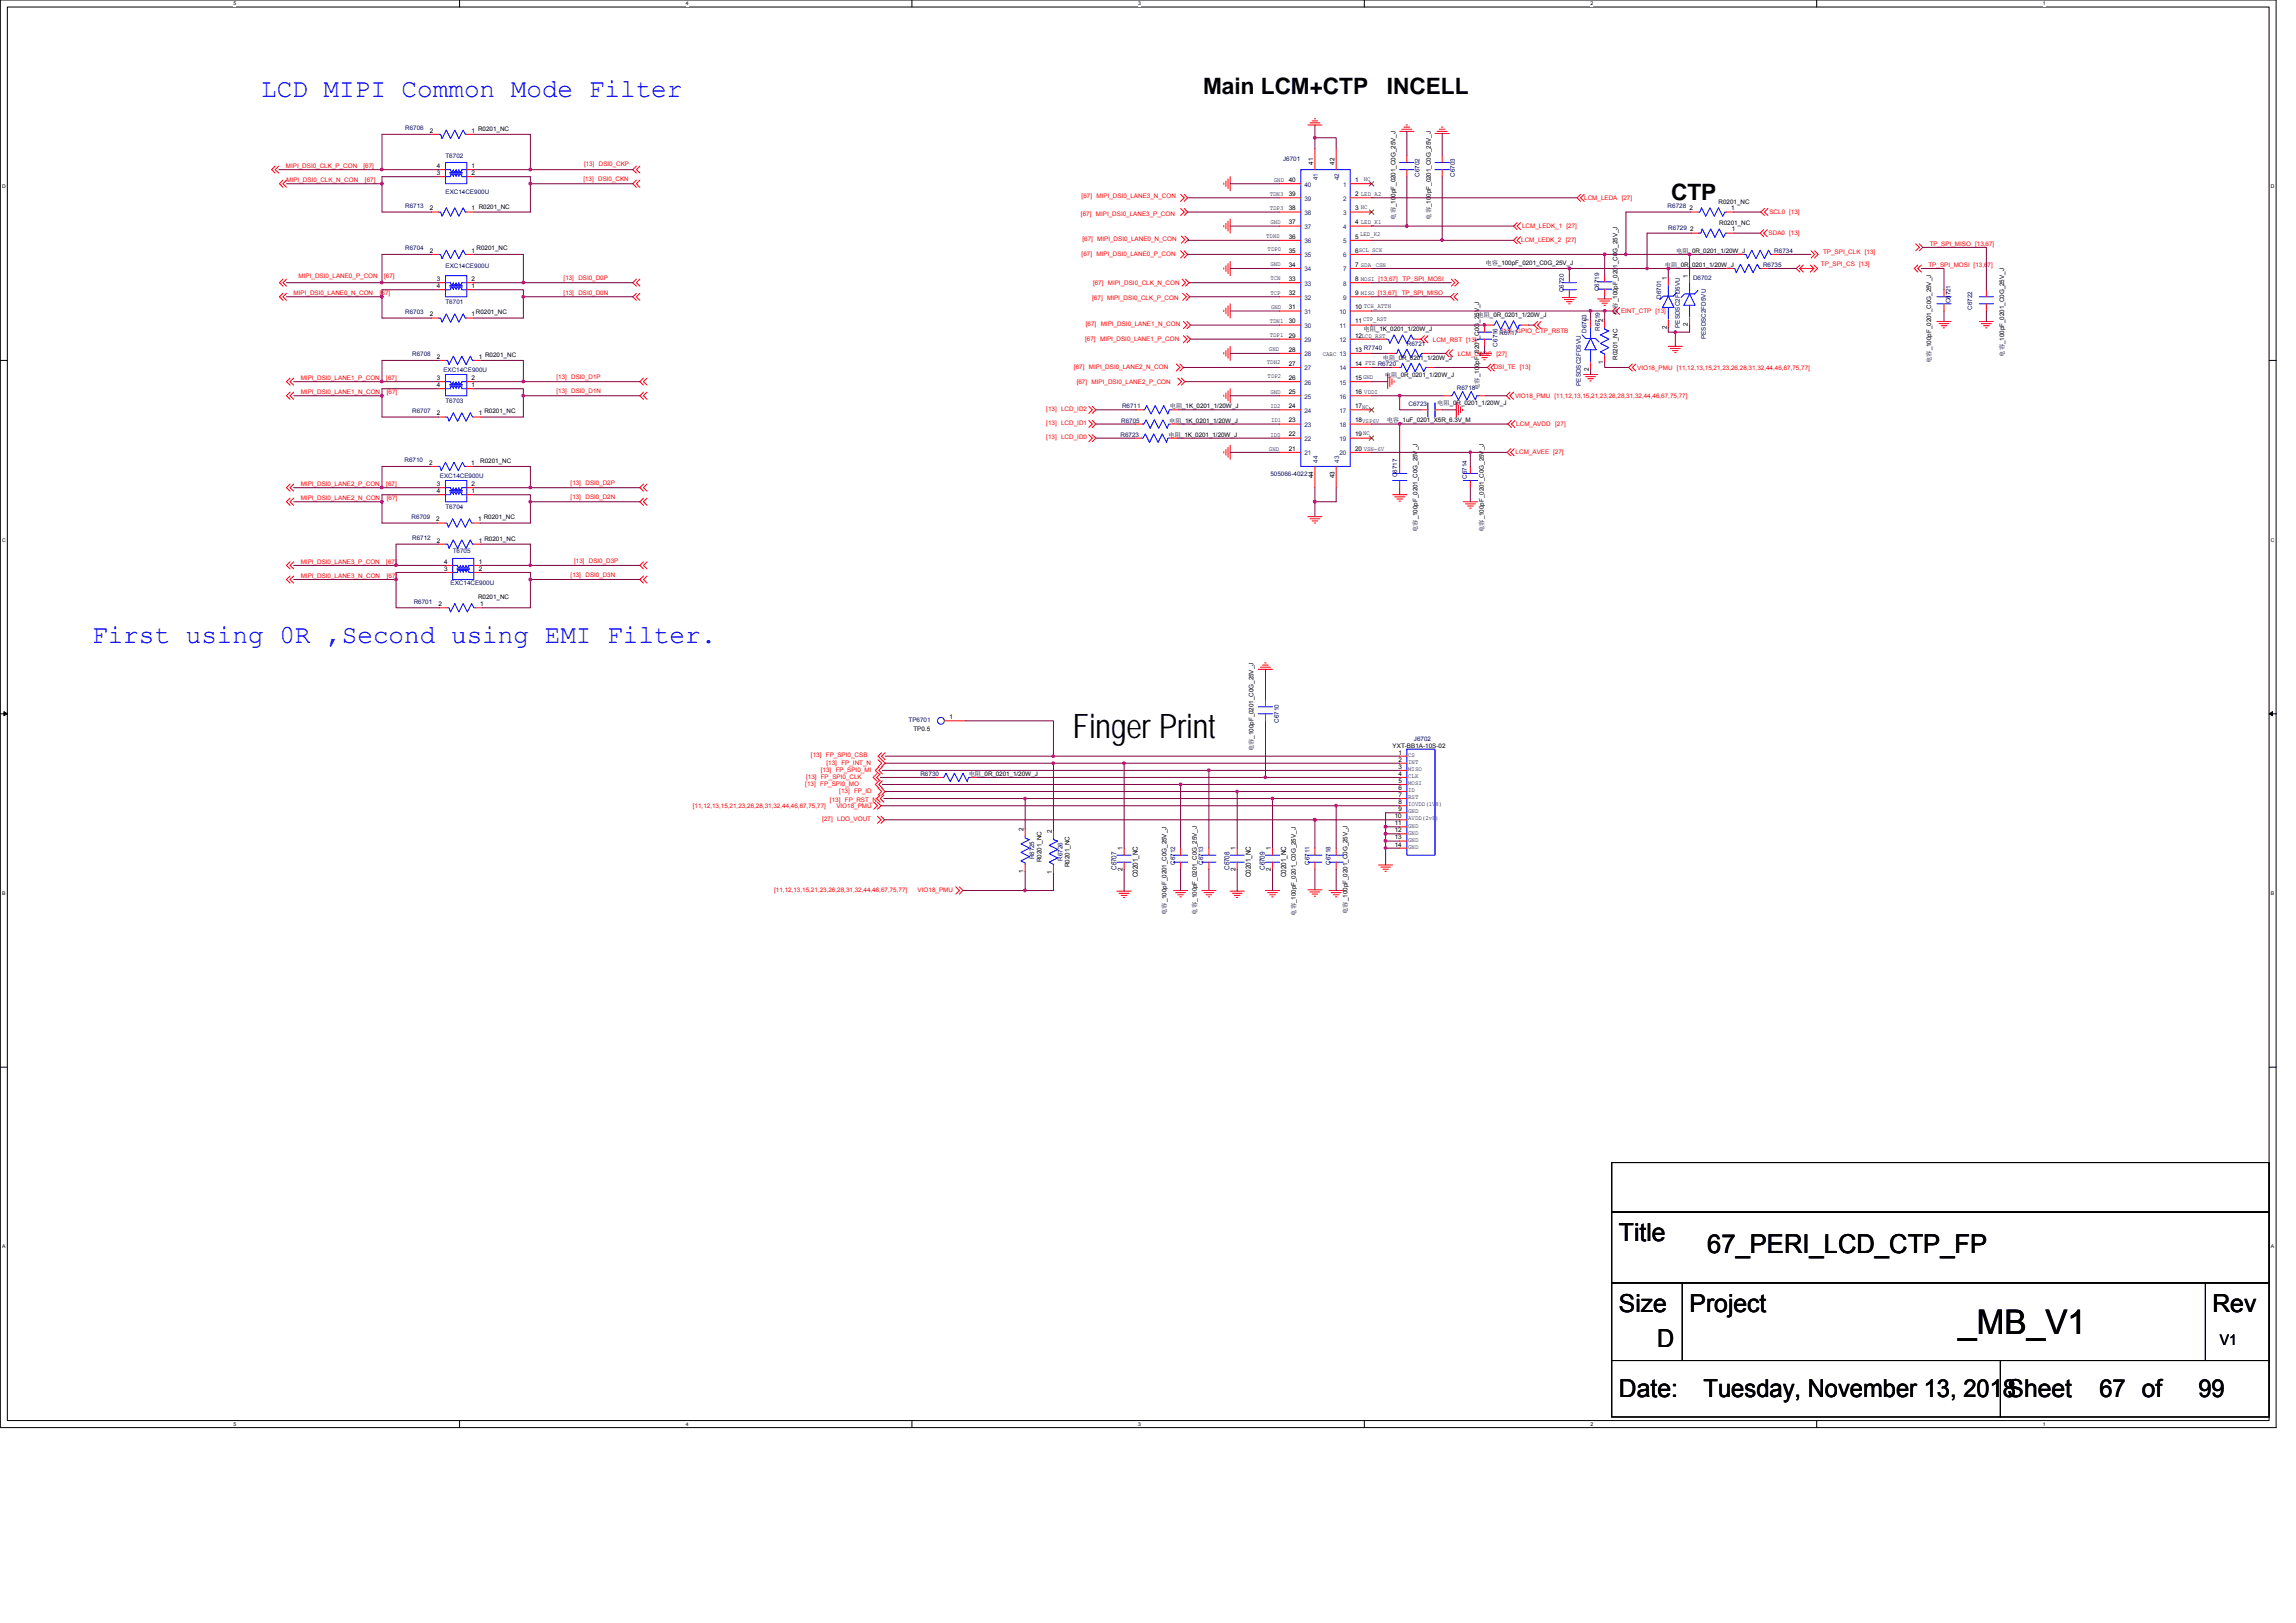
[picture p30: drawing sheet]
<svg xmlns="http://www.w3.org/2000/svg" width="297mm" height="210mm" viewBox="0 0 297 210" stroke-linecap="round" stroke-linejoin="round" font-family="sans-serif">
<defs><g id="words">
<g font-size="4.4">
<text x="138.7" y="95.5">Finger Print</text>
<text x="253.3" y="172.6">_MB_V1</text>
</g>
<g font-size="3.4" fill="#00f">
<text x="33.8" y="12.6">LCD MIPI Common Mode Filter</text>
<text x="11.9" y="83.1">First using 0R ,Second using EMI Filter.</text>
</g>
<text font-size="3.4" x="220.9" y="162.1">67_PERI_LCD_CTP_FP</text>
<g font-size="3.2">
<text x="209.4" y="160.6">Title</text>
<text x="209.4" y="169.8">Size</text>
<text x="218.6" y="169.8">Project</text>
<text x="286.2" y="169.8">Rev</text>
<text x="214.4" y="174.3">D</text>
<text x="209.4" y="180.7">Date:</text>
<text x="220.4" y="180.7">Tuesday, November 13, 2018Sheet</text>
<text x="271.6" y="180.7">67 of</text>
<text x="284.4" y="180.7">99</text>
</g>
<g font-size="2.9">
<text x="155.7" y="12.2">Main LCM+CTP</text>
<text x="179.4" y="12.2">INCELL</text>
<text x="216.2" y="25.9">CTP</text>
</g>
<text font-size="1.9" x="287.2" y="174.1">V1</text>
<g font-size=".9" fill="#000080">
<text x="144.4" y="112.6" transform="rotate(-90 144.4 112.6)">C6707</text>
<text x="159.1" y="112.6" transform="rotate(-90 159.1 112.6)">C6708</text>
<text x="163.6" y="112.6" transform="rotate(-90 163.6 112.6)">C6709</text>
</g>
<g font-size=".9">
<text x="147.2" y="113.5" transform="rotate(-90 147.2 113.5)">C0201_NC</text>
<text x="161.8" y="113.5" transform="rotate(-90 161.8 113.5)">C0201_NC</text>
<text x="166.4" y="113.5" transform="rotate(-90 166.4 113.5)">C0201_NC</text>
</g>
<g font-size=".8" fill="#000080">
<text x="52.4" y="16.8">R6706</text>
<text x="57.6" y="20.4">T6702</text>
<text x="166" y="20.8">J6701</text>
<text x="183.7" y="22.9" transform="rotate(-90 183.7 22.9)">C6702</text>
<text x="188.2" y="22.9" transform="rotate(-90 188.2 22.9)">C6703</text>
<text x="52.4" y="26.9">R6713</text>
<text x="57.6" y="25">EXC14CE900U</text>
<text x="215.7" y="27">R6728</text>
<text x="215.8" y="29.7">R6729</text>
<text x="52.4" y="32.4">R6704</text>
<text x="57.6" y="34.7">EXC14CE900U</text>
<text x="228.1" y="34.5">R6735</text>
<text x="229.5" y="32.7">R6734</text>
<text x="52.4" y="40.6">R6703</text>
<text x="57.6" y="39.4">T6701</text>
<text x="202.3" y="37.8" transform="rotate(-90 202.3 37.8)">C6720</text>
<text x="206.9" y="37.7" transform="rotate(-90 206.9 37.7)">C6719</text>
<text x="214.9" y="38.7" transform="rotate(-90 214.9 38.7)">D6701</text>
<text x="219" y="36.2">D6702</text>
<text x="252.3" y="39.3" transform="rotate(-90 252.3 39.3)">C6721</text>
<text x="255.2" y="40.1" transform="rotate(-90 255.2 40.1)">C6722</text>
<text x="53.3" y="46.1">R6708</text>
<text x="182" y="44.7">R6721</text>
<text x="193.7" y="44.8" transform="rotate(-90 193.7 44.8)">C6716</text>
<text x="194" y="43.3">R6717</text>
<text x="205.2" y="43.1" transform="rotate(-90 205.2 43.1)">D6703</text>
<text x="207" y="42.8" transform="rotate(-90 207 42.8)">R6719</text>
<text x="217.3" y="42.4" transform="rotate(-90 217.3 42.4)">PESDSC2FD5VU</text>
<text x="220.7" y="43.9" transform="rotate(-90 220.7 43.9)">PESDSC2FD5VU</text>
<text x="53.3" y="53.4">R6707</text>
<text x="57.4" y="48.1">EXC14CE900U</text>
<text x="57.6" y="52.2">T6703</text>
<text x="145.2" y="52.8">R6711</text>
<text x="182.2" y="52.6">C6723</text>
<text x="188.5" y="50.5">R6718</text>
<text x="204.5" y="49.9" transform="rotate(-90 204.5 49.9)">PESDSC2FD5VU</text>
<text x="52.3" y="59.8">R6710</text>
<text x="145" y="56.5">R6723</text>
<text x="145.1" y="54.7">R6705</text>
<text x="56.9" y="61.8">EXC14CE900U</text>
<text x="57.6" y="65.9">T6704</text>
<text x="164.4" y="61.5">505066-4022</text>
<text x="180.7" y="61.7" transform="rotate(-90 180.7 61.7)">C6717</text>
<text x="189.8" y="61.9" transform="rotate(-90 189.8 61.9)">C6714</text>
<text x="53.3" y="67.1">R6709</text>
<text x="53.3" y="69.8">R6712</text>
<text x="58.6" y="71.6">T6705</text>
<text x="58.3" y="75.7">EXC14CE900U</text>
<text x="53.5" y="78.1">R6701</text>
<text x="117.5" y="93.4">TP6701</text>
<text x="165.5" y="93.5" transform="rotate(-90 165.5 93.5)">C6710</text>
<text x="182.9" y="95.8">J6702</text>
<text x="119.1" y="100.4">R6730</text>
<text x="133.8" y="111.2" transform="rotate(-90 133.8 111.2)">R6725</text>
<text x="137.5" y="111.4" transform="rotate(-90 137.5 111.4)">R6726</text>
<text x="152" y="111.9" transform="rotate(-90 152 111.9)">C6712</text>
<text x="155.7" y="111.9" transform="rotate(-90 155.7 111.9)">C6713</text>
<text x="169.4" y="111.9" transform="rotate(-90 169.4 111.9)">C6711</text>
<text x="172.1" y="111.9" transform="rotate(-90 172.1 111.9)">C6718</text>
</g>
<g font-size=".8">
<text x="55.6" y="17.2">2</text>
<text x="61" y="17.2">1 R0201_NC</text>
<text x="56.5" y="22.6">3</text>
<text x="56.5" y="21.7">4</text>
<text x="61" y="21.7">1</text>
<text x="61" y="22.6">2</text>
<text x="164.8" y="23.5">GND</text>
<text x="166.7" y="23.6">40</text>
<text x="169.9" y="21.3" transform="rotate(-90 169.9 21.3)">41</text>
<text x="172.7" y="21.3" transform="rotate(-90 172.7 21.3)">42</text>
<text x="175.3" y="23.6">1</text>
<text x="176.4" y="23.4">NC</text>
<text x="55.6" y="27.2">2</text>
<text x="61" y="27.2">1 R0201_NC</text>
<text x="164.3" y="25.3">TDN3</text>
<text x="164.3" y="27.2">TDP3</text>
<text x="164.4" y="29">GND</text>
<text x="166.7" y="29">37</text>
<text x="166.7" y="27.2">38</text>
<text x="166.7" y="25.4">39</text>
<text x="175.3" y="25.4">2 LED_A2</text>
<text x="175.3" y="27.2">3 NC</text>
<text x="175.3" y="29">4 LED_K1</text>
<text x="180.5" y="28.4" transform="rotate(-90 180.5 28.4)">电容_100pF_0201_C0G_25V_J</text>
<text x="185.1" y="28.4" transform="rotate(-90 185.1 28.4)">电容_100pF_0201_C0G_25V_J</text>
<text x="218.6" y="27.2">2</text>
<text x="218.7" y="30">2</text>
<text x="222.3" y="26.4">R0201_NC</text>
<text x="222.4" y="29.1">R0201_NC</text>
<text x="224" y="27.2">1</text>
<text x="224.1" y="30">1</text>
<text x="55.6" y="32.7">2</text>
<text x="61" y="32.7">1</text>
<text x="61.7" y="32.4">R0201_NC</text>
<text x="163.8" y="30.8">TDN0</text>
<text x="164" y="32.5">TDP0</text>
<text x="164.4" y="34.5">GND</text>
<text x="166.7" y="34.5">34</text>
<text x="166.7" y="32.7">35</text>
<text x="166.7" y="30.9">36</text>
<text x="175.3" y="30.9">5</text>
<text x="175.3" y="32.7">6SCL SCK</text>
<text x="175.3" y="34.5">7 SDA</text>
<text x="176" y="30.5">LED_K2</text>
<text x="178" y="34.6">CSN</text>
<text x="192.2" y="34.3">电容_100pF_0201_C0G_25V_J</text>
<text x="215.4" y="34.5">电阻_0R_0201_1/20W_J</text>
<text x="216.8" y="32.7">电阻_0R_0201_1/20W_J</text>
<text x="218.4" y="35.9" transform="rotate(-90 218.4 35.9)">1</text>
<text x="55.6" y="40.9">2</text>
<text x="56.5" y="36.4">3</text>
<text x="56.5" y="37.3">4</text>
<text x="61" y="40.9">1</text>
<text x="61" y="37.3">1</text>
<text x="61" y="36.4">2</text>
<text x="61.6" y="40.7">R0201_NC</text>
<text x="164.3" y="41.8">TDN1</text>
<text x="164.4" y="36.2">TCN</text>
<text x="164.4" y="38.1">TCP</text>
<text x="164.4" y="39.9">GND</text>
<text x="166.7" y="41.8">30</text>
<text x="166.7" y="40">31</text>
<text x="166.7" y="38.2">32</text>
<text x="166.7" y="36.4">33</text>
<text x="175.3" y="36.4">8 MOSI [13,67]</text>
<text x="175.3" y="38.2">9 MISO [13,67]</text>
<text x="175.3" y="40">10 TCH_ATTN</text>
<text x="175.3" y="41.8">11</text>
<text x="176.3" y="41.6">CTP_RST</text>
<text x="191.2" y="41">电阻_0R_0201_1/20W_J</text>
<text x="205.6" y="41.7" transform="rotate(-90 205.6 41.7)">1</text>
<text x="207.4" y="41.7" transform="rotate(-90 207.4 41.7)">2</text>
<text x="209.3" y="40.8" transform="rotate(-90 209.3 40.8)">电容_100pF_0201_C0G_25V_J</text>
<text x="215.6" y="36.2" transform="rotate(-90 215.6 36.2)">1</text>
<text x="56.5" y="46.4">2</text>
<text x="61.9" y="46.4">1 R0201_NC</text>
<text x="163.9" y="47.1">TDN2</text>
<text x="164.2" y="45.4">GND</text>
<text x="164.3" y="43.6">TDP1</text>
<text x="166.7" y="47.3">27</text>
<text x="166.7" y="45.5">28</text>
<text x="166.7" y="43.7">29</text>
<text x="171.1" y="46">CABC 13</text>
<text x="175.3" y="43.7">12LCD_RST</text>
<text x="175.3" y="45.5">13 R7740</text>
<text x="175.3" y="47.3">14 FTE R6720</text>
<text x="176.4" y="42.8">电阻_1K_0201_1/20W_J</text>
<text x="178.9" y="46.5">电阻_0R_0201_1/20W_J</text>
<text x="205.6" y="48" transform="rotate(-90 205.6 48)">2</text>
<text x="207.4" y="47.1" transform="rotate(-90 207.4 47.1)">1</text>
<text x="209.3" y="46.5" transform="rotate(-90 209.3 46.5)">R0201_NC</text>
<text x="215.6" y="42.5" transform="rotate(-90 215.6 42.5)">2</text>
<text x="218.4" y="42.2" transform="rotate(-90 218.4 42.2)">2</text>
<text x="249.8" y="47" transform="rotate(-90 249.8 47)">电容_100pF_0201_C0G_25V_J</text>
<text x="259.3" y="46.2" transform="rotate(-90 259.3 46.2)">电容_100pF_0201_C0G_25V_J</text>
<text x="56.5" y="49.2">3</text>
<text x="56.5" y="50.1">4</text>
<text x="56.5" y="53.7">2</text>
<text x="61" y="50.1">1</text>
<text x="61" y="49.2">2</text>
<text x="61.9" y="53.7">1</text>
<text x="62.7" y="53.5">R0201_NC</text>
<text x="151.3" y="52.8">电阻_1K_0201_1/20W_J</text>
<text x="164" y="48.9">TDP2</text>
<text x="164.4" y="52.7">ID2</text>
<text x="164.4" y="51">GND</text>
<text x="166.7" y="52.8">24</text>
<text x="166.7" y="51">25</text>
<text x="166.7" y="49.2">26</text>
<text x="175.3" y="49.2">15GND</text>
<text x="175.3" y="51">16 VDDI</text>
<text x="175.3" y="52.8">17NC</text>
<text x="179.2" y="48.7">电阻_0R_0201_1/20W_J</text>
<text x="185.9" y="52.4">电阻_0R_0201_1/20W_J</text>
<text x="191.3" y="50.5" transform="rotate(-90 191.3 50.5)">电容_100pF_0201_C0G_25V_J</text>
<text x="62.1" y="60">R0201_NC</text>
<text x="151.2" y="56.5">电阻_1K_0201_1/20W_J</text>
<text x="151.3" y="54.7">电阻_1K_0201_1/20W_J</text>
<text x="164.2" y="58.3">GND</text>
<text x="164.4" y="56.5">ID0</text>
<text x="164.4" y="54.6">ID1</text>
<text x="166.7" y="58.3">21</text>
<text x="166.7" y="56.5">22</text>
<text x="166.7" y="54.7">23</text>
<text x="175.3" y="54.7">18VSP6V</text>
<text x="175.3" y="56.5">19</text>
<text x="175.3" y="58.3">20 VSN-6V</text>
<text x="176.3" y="56.2">NC</text>
<text x="179.4" y="54.6">电容_1uF_0201_X5R_6.3V_M</text>
<text x="55.5" y="60.1">2</text>
<text x="56.5" y="62.9">3</text>
<text x="56.5" y="63.8">4</text>
<text x="60.9" y="60.1">1</text>
<text x="61" y="63.8">1</text>
<text x="61" y="62.9">2</text>
<text x="169.9" y="61.9" transform="rotate(-90 169.9 61.9)">44</text>
<text x="172.7" y="61.9" transform="rotate(-90 172.7 61.9)">43</text>
<text x="56.4" y="67.5">2</text>
<text x="56.5" y="70.2">2</text>
<text x="61.8" y="67.5">1</text>
<text x="61.9" y="70.2">1</text>
<text x="62.6" y="67.2">R0201_NC</text>
<text x="62.7" y="69.9">R0201_NC</text>
<text x="183.4" y="68.9" transform="rotate(-90 183.4 68.9)">电容_100pF_0201_C0G_25V_J</text>
<text x="192" y="68.9" transform="rotate(-90 192 68.9)">电容_100pF_0201_C0G_25V_J</text>
<text x="57.5" y="73.9">3</text>
<text x="57.5" y="72.9">4</text>
<text x="61.8" y="77.5">R0201_NC</text>
<text x="61.9" y="72.9">1</text>
<text x="61.9" y="73.9">2</text>
<text x="56.7" y="78.4">2</text>
<text x="62.1" y="78.4">1</text>
<text x="118.2" y="94.5">TP0.5</text>
<text x="122.8" y="93">1</text>
<text x="125.3" y="100.4">电阻_0R_0201_1/20W_J</text>
<text x="162.2" y="97.2" transform="rotate(-90 162.2 97.2)">电容_100pF_0201_C0G_25V_J</text>
<text x="180.2" y="96.7">YXT-BB1A-10S-02</text>
<text x="180.9" y="97.6">1</text>
<text x="180.9" y="98.5">2</text>
<text x="180.9" y="99.5">3</text>
<text x="180.9" y="100.4">4</text>
<text x="180.9" y="101.3">5</text>
<text x="182.2" y="98.8">INT</text>
<text x="182.2" y="97.9">CS</text>
<text x="182.2" y="101.6">MOSI</text>
<text x="182.2" y="100.7">CLK</text>
<text x="182.2" y="99.8">MISO</text>
<text x="132.4" y="107.5" transform="rotate(-90 132.4 107.5)">2</text>
<text x="136.1" y="107.7" transform="rotate(-90 136.1 107.7)">2</text>
<text x="180.4" y="105.9">10</text>
<text x="180.4" y="106.8">11</text>
<text x="180.4" y="107.7">12</text>
<text x="180.9" y="102.2">6</text>
<text x="180.9" y="103.1">7</text>
<text x="180.9" y="104">8</text>
<text x="180.9" y="104.9">9</text>
<text x="182.2" y="108">GND</text>
<text x="182.2" y="107.1">GND</text>
<text x="182.2" y="106.2">AVDD(2v8)</text>
<text x="182.2" y="102.5">ID</text>
<text x="182.2" y="103.4">RST</text>
<text x="182.2" y="105.2">GND</text>
<text x="182.2" y="104.3">IOVDD(1V8)</text>
<text x="132.4" y="112.9" transform="rotate(-90 132.4 112.9)">1</text>
<text x="134.7" y="111.5" transform="rotate(-90 134.7 111.5)">R0201_NC</text>
<text x="136.1" y="113.1" transform="rotate(-90 136.1 113.1)">1</text>
<text x="138.4" y="112.2" transform="rotate(-90 138.4 112.2)">R0201_NC</text>
<text x="145.2" y="112.6" transform="rotate(-90 145.2 112.6)">2</text>
<text x="145.2" y="110" transform="rotate(-90 145.2 110)">1</text>
<text x="159.8" y="112.6" transform="rotate(-90 159.8 112.6)">2</text>
<text x="159.8" y="110" transform="rotate(-90 159.8 110)">1</text>
<text x="164.4" y="112.6" transform="rotate(-90 164.4 112.6)">2</text>
<text x="164.4" y="110" transform="rotate(-90 164.4 110)">1</text>
<text x="180.4" y="108.6">13</text>
<text x="180.4" y="109.5">14</text>
<text x="182.2" y="108.9">GND</text>
<text x="182.2" y="109.8">GND</text>
<text x="150.9" y="118.4" transform="rotate(-90 150.9 118.4)">电容_100pF_0201_C0G_25V_J</text>
<text x="154.9" y="118.3" transform="rotate(-90 154.9 118.3)">电容_100pF_0201_C0G_25V_J</text>
<text x="167.7" y="118.5" transform="rotate(-90 167.7 118.5)">电容_100pF_0201_C0G_25V_J</text>
<text x="174.3" y="118.2" transform="rotate(-90 174.3 118.2)">电容_100pF_0201_C0G_25V_J</text>
</g>
<g font-size=".8" fill="#f00">
<text x="37" y="21.7">MIPI_DSI0_CLK_P_CON</text>
<text x="37.1" y="23.6">MIPI_DSI0_CLK_N_CON</text>
<text x="47" y="21.7">[67]</text>
<text x="47.2" y="23.6">[67]</text>
<text x="75.5" y="23.5">[13]</text>
<text x="75.6" y="21.5">[13]</text>
<text x="77.4" y="23.5">DSI0_CKN</text>
<text x="77.5" y="21.5">DSI0_CKP</text>
<text x="139.8" y="28">[67]</text>
<text x="139.9" y="25.7">[67]</text>
<text x="141.8" y="28">MIPI_DSI0_LANE3_P_CON</text>
<text x="141.9" y="25.7">MIPI_DSI0_LANE3_N_CON</text>
<text x="196.9" y="29.5">LCM_LEDK_1 [27]</text>
<text x="205" y="25.9">LCM_LEDA [27]</text>
<text x="228.9" y="27.7">SCL0 [13]</text>
<text x="139.9" y="33.2">[67]</text>
<text x="140" y="31.2">[67] MIPI_DSI0_LANE0_N_CON</text>
<text x="141.9" y="33.2">MIPI_DSI0_LANE0_P_CON</text>
<text x="196.8" y="31.3">LCM_LEDK_2</text>
<text x="202.6" y="31.3">[27]</text>
<text x="228.8" y="30.4">SDA0 [13]</text>
<text x="235.6" y="34.4">TP_SPI_CS [13]</text>
<text x="235.9" y="32.8">TP_SPI_CLK [13]</text>
<text x="249.5" y="34.5">TP_SPI_MOSI [13,67]</text>
<text x="249.7" y="31.8">TP_SPI_MISO [13,67]</text>
<text x="38" y="38.2">MIPI_DSI0_LANE0_N_CON</text>
<text x="38.6" y="36">MIPI_DSI0_LANE0_P_CON</text>
<text x="49.1" y="38.2">[67]</text>
<text x="49.7" y="36">[67]</text>
<text x="72.9" y="38.1">[13]</text>
<text x="72.9" y="36.3">[13]</text>
<text x="74.8" y="38.1">DSI0_D0N</text>
<text x="74.8" y="36.3">DSI0_D0P</text>
<text x="141.3" y="38.8">[67]</text>
<text x="141.4" y="36.8">[67] MIPI_DSI0_CLK_N_CON</text>
<text x="143.2" y="38.8">MIPI_DSI0_CLK_P_CON</text>
<text x="181.4" y="38.2">TP_SPI_MISO</text>
<text x="181.5" y="36.4">TP_SPI_MOSI</text>
<text x="209.7" y="40.5">EINT_CTP [13]</text>
<text x="138.9" y="47.7">[67]</text>
<text x="140.4" y="44.2">[67]</text>
<text x="140.5" y="42.2">[67]</text>
<text x="140.9" y="47.7">MIPI_DSI0_LANE2_N_CON</text>
<text x="142.3" y="44.2">MIPI_DSI0_LANE1_P_CON</text>
<text x="142.4" y="42.2">MIPI_DSI0_LANE1_N_CON</text>
<text x="185.4" y="44.2">LCM_RST [13]</text>
<text x="188.6" y="46.1">LCM_CABC</text>
<text x="193.2" y="47.7">DSI_TE [13]</text>
<text x="193.6" y="46.1">[27]</text>
<text x="194.2" y="43.1">[13]</text>
<text x="196.2" y="43.1">GPIO_CTP_RSTB</text>
<text x="211.8" y="47.8">VIO18_PMU [11,12,13,15,21,23,26,28,31,32,44,46,67,75,77]</text>
<text x="38.9" y="49.2">MIPI_DSI0_LANE1_P_CON</text>
<text x="38.9" y="51">MIPI_DSI0_LANE1_N_CON</text>
<text x="50" y="49.2">[67]</text>
<text x="50.1" y="51">[67]</text>
<text x="72" y="50.9">[13] DSI0_D1N</text>
<text x="72" y="49">[13] DSI0_D1P</text>
<text x="135.4" y="53.2">[13]</text>
<text x="137.3" y="53.2">LCD_ID2</text>
<text x="139.3" y="49.7">[67]</text>
<text x="141.2" y="49.7">MIPI_DSI0_LANE2_P_CON</text>
<text x="196" y="51.5">VIO18_PMU [11,12,13,15,21,23,26,28,31,32,44,46,67,75,77]</text>
<text x="135.4" y="56.9">[13]</text>
<text x="135.4" y="55">[13]</text>
<text x="137.3" y="56.9">LCD_ID0</text>
<text x="137.3" y="55">LCD_ID1</text>
<text x="196.1" y="58.8">LCM_AVEE [27]</text>
<text x="196.2" y="55.1">LCM_AVDD</text>
<text x="201.2" y="55.1">[27]</text>
<text x="38.9" y="62.9">MIPI_DSI0_LANE2_P_CON</text>
<text x="38.9" y="64.7">MIPI_DSI0_LANE2_N_CON</text>
<text x="50" y="62.9">[67]</text>
<text x="50.1" y="64.7">[67]</text>
<text x="73.8" y="64.6">[13]</text>
<text x="73.8" y="62.8">[13]</text>
<text x="75.8" y="64.6">DSI0_D2N</text>
<text x="75.8" y="62.8">DSI0_D2P</text>
<text x="38.9" y="74.8">MIPI_DSI0_LANE3_N_CON</text>
<text x="38.9" y="73">MIPI_DSI0_LANE3_P_CON</text>
<text x="50" y="73">[67]</text>
<text x="50.1" y="74.8">[67]</text>
<text x="73.8" y="74.7">[13]</text>
<text x="74.3" y="72.9">[13]</text>
<text x="75.8" y="74.7">DSI0_D3N</text>
<text x="76.2" y="72.9">DSI0_D3P</text>
<text x="104.2" y="101.7">[13]</text>
<text x="104.3" y="100.8">[13] FP_SPI0_CLK</text>
<text x="104.9" y="98">[13]</text>
<text x="106.1" y="101.7">FP_SPI0_MO</text>
<text x="106.2" y="99.8">[13]</text>
<text x="106.8" y="98">FP_SPI0_CSB</text>
<text x="106.9" y="98.9">[13]</text>
<text x="108.1" y="99.8">FP_SPI0_MI</text>
<text x="108.9" y="98.9">FP_INT_N</text>
<text x="89.6" y="104.5">[11,12,13,15,21,23,26,28,31,32,44,46,67,75,77]</text>
<text x="106.4" y="106.2">[27]</text>
<text x="107.4" y="103.8">[13]</text>
<text x="108.2" y="104.5">VIO18_PMU</text>
<text x="108.3" y="106.2">LDO_VOUT</text>
<text x="108.6" y="102.6">[13] FP_ID</text>
<text x="109.3" y="103.8">FP_RST_N</text>
<text x="100.2" y="115.4">[11,12,13,15,21,23,26,28,31,32,44,46,67,75,77]</text>
<text x="118.7" y="115.4">VIO18_PMU</text>
</g>
<g font-size=".8" fill="#004080">
<text x="170.5" y="23.3" transform="rotate(-90 170.5 23.3)">41</text>
<text x="173.2" y="23.3" transform="rotate(-90 173.2 23.3)">42</text>
<text x="168.8" y="29.6">37</text>
<text x="168.8" y="27.8">38</text>
<text x="168.8" y="26">39</text>
<text x="168.8" y="24.2">40</text>
<text x="173.8" y="24.2">1</text>
<text x="173.8" y="26">2</text>
<text x="173.8" y="27.8">3</text>
<text x="173.8" y="29.6">4</text>
<text x="168.8" y="35.1">34</text>
<text x="168.8" y="33.3">35</text>
<text x="168.8" y="31.5">36</text>
<text x="173.8" y="31.5">5</text>
<text x="173.8" y="33.3">6</text>
<text x="173.8" y="35.1">7</text>
<text x="168.8" y="40.6">31</text>
<text x="168.8" y="38.8">32</text>
<text x="168.8" y="37">33</text>
<text x="173.3" y="40.6">10</text>
<text x="173.8" y="37">8</text>
<text x="173.8" y="38.8">9</text>
<text x="168.8" y="47.9">27</text>
<text x="168.8" y="46.1">28</text>
<text x="168.8" y="44.3">29</text>
<text x="168.8" y="42.4">30</text>
<text x="173.3" y="42.4">11</text>
<text x="173.3" y="44.3">12</text>
<text x="173.3" y="47.9">14</text>
<text x="168.8" y="53.4">24</text>
<text x="168.8" y="51.6">25</text>
<text x="168.8" y="49.8">26</text>
<text x="173.3" y="49.8">15</text>
<text x="173.3" y="51.6">16</text>
<text x="173.3" y="53.4">17</text>
<text x="168.8" y="58.9">21</text>
<text x="168.8" y="57.1">22</text>
<text x="168.8" y="55.2">23</text>
<text x="170.5" y="59.9" transform="rotate(-90 170.5 59.9)">44</text>
<text x="173.2" y="59.9" transform="rotate(-90 173.2 59.9)">43</text>
<text x="173.3" y="55.2">18</text>
<text x="173.3" y="57.1">19</text>
<text x="173.3" y="58.9">20</text>
</g>
<g font-size=".7">
<text x="30.2" y=".7">5</text>
<text x="88.7" y=".7">4</text>
<text x="147.2" y=".7">3</text>
<text x="205.8" y=".7">2</text>
<text x="264.3" y=".7">1</text>
<text x=".3" y="24.4">D</text>
<text x="293.8" y="24.4">D</text>
<text x=".3" y="70.1">C</text>
<text x="293.8" y="70.1">C</text>
<text x=".3" y="115.8">B</text>
<text x="293.8" y="115.8">B</text>
<text x=".3" y="161.5">A</text>
<text x="293.8" y="161.5">A</text>
<text x="30.2" y="184.5">5</text>
<text x="88.7" y="184.5">4</text>
<text x="147.2" y="184.5">3</text>
<text x="205.8" y="184.5">2</text>
<text x="264.3" y="184.5">1</text>
</g>
</g></defs>
<path d="M0 0h294.5v184.7h-294.5zM.9 .9h292.7v182.9h-292.7z" fill="none" stroke="#000" stroke-width=".13"/>
<g fill="#fff">
<path d="M30.2 .1h.4v.7h-.4z"/>
<path d="M30.2 183.9h.4v.7h-.4z"/>
</g>
<path d="M59.5 0v.9M59.5 183.8v.9" fill="none" stroke="#000" stroke-width=".13"/>
<g fill="#fff">
<path d="M88.7 .1h.4v.7h-.4z"/>
<path d="M88.7 183.9h.4v.7h-.4z"/>
</g>
<path d="M118 0v.9M118 183.8v.9" fill="none" stroke="#000" stroke-width=".13"/>
<g fill="#fff">
<path d="M147.2 .1h.4v.7h-.4z"/>
<path d="M147.2 183.9h.4v.7h-.4z"/>
</g>
<path d="M176.5 0v.9M176.5 183.8v.9" fill="none" stroke="#000" stroke-width=".13"/>
<g fill="#fff">
<path d="M205.8 .1h.3v.7h-.3z"/>
<path d="M205.8 183.9h.3v.7h-.3z"/>
</g>
<path d="M235 0v.9M235 183.8v.9" fill="none" stroke="#000" stroke-width=".13"/>
<g fill="#fff">
<path d="M264.3 .1h.3v.7h-.3z"/>
<path d="M264.3 183.9h.3v.7h-.3z"/>
<path d="M.3 23.8h.4v.7h-.4z"/>
<path d="M293.8 23.8h.5v.7h-.5z"/>
<path d="M.3 69.5h.4v.7h-.4z"/>
<path d="M293.8 69.5h.5v.7h-.5z"/>
</g>
<path d="M0 46.6h.9M293.6 46.6h.9" fill="none" stroke="#000" stroke-width=".13"/>
<g fill="#fff">
<path d="M.3 115.2h.4v.8h-.4z"/>
<path d="M293.8 115.2h.4v.8h-.4z"/>
</g>
<path d="M0 92.4h.9M293.6 92.4h.9" fill="none" stroke="#000" stroke-width=".13"/>
<path d="M.5 92.1l.4 .3-.4 .2zM293.6 92.4l.4-.3v.5z" fill="#000" stroke="#000" stroke-width=".13"/>
<g fill="#fff">
<path d="M.3 160.9h.4v.8h-.4z"/>
<path d="M293.8 160.9h.4v.8h-.4z"/>
</g>
<path d="M0 138.1h.9M293.6 138.1h.9M208.5 156.8h85.1v9.2h-85.1zM208.5 150.4h85.1v6.4h-85.1zM208.5 176h50.3v7.3h-50.3zM208.5 166h9.2v10h-9.2zM217.7 166h67.6v10h-67.6zM258.8 176h34.8v7.3h-34.8zM285.3 166h8.3v10h-8.3z" fill="none" stroke="#000" stroke-width=".13"/>
<g fill="none" stroke="#f00" stroke-width=".13">
<path d="M55.8 17.4h.9M60.4 17.4h.9M169.2 16.2h1.8M169.5 15.9h1.2M169.8 15.6h.7M170 15.4h.2M170.1 19.2v2.7M172.9 19.2v2.7M181.1 17h1.8M181.4 16.7h1.2M181.6 16.4h.8M181.9 16.2h.2"/>
<path d="M185.6 17.3h1.9M185.9 17h1.3M186.2 16.7h.7M186.5 16.4h.2M35.6 21.5l-.4 .4 .4 .5M36.1 21.5l-.5 .4 .5 .5M36.6 36.1l-.5 .5 .5 .4M36.6 38l-.5 .4 .5 .5M36.6 23.3l-.5 .5 .5 .4M37.1 36.1l-.5 .5 .5 .4M37.1 38l-.5 .4 .5 .5M37.1 23.3l-.5 .5 .5 .4"/>
<path d="M55.8 32.9h.9M55.8 27.4h.9M56.7 36.6h.9M56.7 37.5h.9M56.7 22.9h.9M56.7 21.9h.9M60.4 37.5h.9M60.4 36.6h.9M60.4 32.9h.9M60.4 27.4h.9M60.4 21.9h.9M60.4 22.9h.9"/>
<path d="M82.3 38l-.4 .4 .4 .5M82.3 36.1l-.4 .5 .4 .4M82.3 23.3l-.4 .5 .4 .4M82.3 21.5l-.4 .4 .4 .5M82.8 38l-.5 .4 .5 .5M82.8 36.1l-.5 .5 .5 .4M82.8 23.3l-.5 .5 .5 .4M82.8 21.5l-.5 .4 .5 .5M152.7 32.4l.5 .5-.5 .5M152.7 25.1l.5 .5-.5 .5M152.7 27l.5 .4-.5 .5M152.8 30.5l.5 .5-.5 .5"/>
<path d="M152.9 36.1l.5 .5-.5 .4M153 38l.5 .4-.5 .5M153.2 32.4l.4 .5-.4 .5M153.2 25.1l.4 .5-.4 .5M153.2 27l.4 .4-.4 .5M153.3 30.5l.5 .5-.5 .5M153.4 36.1l.4 .5-.4 .4M153.5 38l.4 .4-.4 .5M158.3 23.7v.2M158.3 34.6v.2M158.3 29.2v.2M158.6 23.4v.7"/>
<path d="M158.6 39.9v.7M158.6 34.4v.7M158.6 28.9v.7M158.9 23.1v1.3M158.9 39.6v1.3M158.9 34.1v1.3M158.9 28.6v1.3M159.1 22.9v1.8M159.1 39.3v1.8M159.1 33.8v1.9M159.1 28.3v1.9M165.5 38.4h2.8"/>
<path d="M165.5 36.6h2.8M165.5 34.7h2.8M165.5 32.9h2.8M165.5 31.1h2.8M165.5 29.3h2.8M165.5 27.4h2.8M165.5 25.6h2.8M165.5 23.8h2.8M174.7 23.8h2.7M174.7 25.6h2.7M174.7 27.4h2.7M174.7 29.3h2.7"/>
<path d="M174.7 31.1h2.7M174.7 32.9h2.7M174.7 34.7h2.7M174.7 36.6h2.7M174.7 38.4h2.7M182 21.9v1M182 20.1v.9M186.6 21.9v1M186.6 20.1v.9M187.8 36.1l.4 .5-.4 .4M188.1 38l-.4 .4 .4 .5M188.2 36.1l.5 .5-.5 .4"/>
<path d="M188.6 38l-.5 .4 .5 .5M196.3 28.8l-.5 .5 .5 .4M196.3 30.6l-.5 .5 .5 .4M196.7 28.8l-.4 .5 .4 .4M196.7 30.6l-.4 .5 .4 .4M202.1 38.5h1.8M202.4 38.8h1.3M202.7 39h.7M202.9 39.3h.2M203 35.7v.9M203 37.5v.9M204.5 25.1l-.5 .5 .5 .5"/>
<path d="M205 25.1l-.5 .5 .5 .5M206.7 38.7h1.8M207 38.9h1.2M207.2 39.2h.8M207.5 39.5h.2M207.6 35.6v.9M207.6 37.4v.9M209.1 39.8l-.5 .4 .5 .5M209.5 39.8l-.4 .4 .4 .5M215.8 35.9v1M218.6 35.7v.9M218.8 27.4h.9"/>
<path d="M218.9 30.2h.9M223.2 34.7h1M223.3 27.4h.9M223.4 30.2h.9M224.7 32.9h.9M227.8 34.7h.9M228.2 29.7l-.5 .5 .5 .4M228.3 27l-.5 .4 .5 .5M228.6 29.7l-.4 .5 .4 .4M228.7 27l-.4 .4 .4 .5M229.3 32.9h.9M232.9 34.3l-.5 .4 .5 .5"/>
<path d="M232.9 34.7l.4 .5M232.9 34.7h1.8M233.3 34.3l-.4 .4M234.2 34.3l.5 .4M234.3 32.4l.5 .5-.5 .5M234.7 34.3l.4 .4-.4 .5M234.7 34.7l-.5 .5M234.8 32.4l.4 .5-.4 .5M247.8 31.5l.5 .5-.5 .4M248.1 34.3l-.5 .4 .5 .5M248.3 31.5l.4 .5-.4 .4M248.6 34.3l-.5 .4 .5 .5"/>
<path d="M251.5 37.5v.9M251.5 39.3v.9M257 37.5v.9M257 39.3v.9M37.5 48.9l-.4 .5 .4 .4M37.5 50.7l-.4 .5 .4 .5M38 48.9l-.5 .5 .5 .4M38 50.7l-.5 .5 .5 .5M55.8 41.1h.9M56.7 49.4h.9M56.7 50.3h.9M56.7 54h.9"/>
<path d="M56.7 46.6h.9M60.4 50.3h.9M60.4 49.4h.9M60.4 41.1h.9M61.3 54h.9M61.3 46.6h.9M83.2 50.7l-.4 .5 .4 .5M83.2 48.9l-.4 .5 .4 .4M83.7 50.7l-.5 .5 .5 .5M83.7 48.9l-.5 .5 .5 .4M140.9 56.2l.4 .5-.4 .4M140.9 54.4l.4 .5-.4 .4"/>
<path d="M140.9 52.6l.4 .4-.4 .5M141.3 56.2l.5 .5-.5 .4M141.3 54.4l.5 .5-.5 .4M141.3 52.6l.5 .4-.5 .5M146.8 56.7h.9M146.9 54.9h.9M147 53h.9M151.4 56.7h.9M151.5 54.9h.9M151.6 53h.9M152.2 47.1l.5 .4-.5 .5M152.4 48.9l.4 .5-.4 .4"/>
<path d="M152.7 47.1l.4 .4-.4 .5M152.8 48.9l.5 .5-.5 .4M153.1 41.6l.5 .5-.5 .4M153.1 43.4l.5 .5-.5 .4M153.6 41.6l.4 .5-.4 .4M153.6 43.4l.4 .5-.4 .4M158.3 58.4v.2M158.3 51.1v.2M158.3 40.1v.2M158.3 45.6v.2M158.6 58.1v.8M158.6 50.8v.8"/>
<path d="M158.6 45.4v.7M158.9 57.9v1.3M158.9 50.6v1.2M158.9 45.1v1.3M159.1 57.6v1.8M159.1 50.3v1.8M159.1 44.8v1.8M165.5 58.5h2.8M165.5 56.7h2.8M165.5 54.9h2.8M165.5 53h2.8M165.5 51.2h2.8"/>
<path d="M165.5 49.4h2.8M165.5 47.5h2.8M165.5 45.7h2.8M165.5 43.9h2.8M165.5 42.1h2.8M165.5 40.2h2.8M174.7 40.2h2.7M174.7 42.1h2.7M174.7 43.9h2.7M174.7 45.7h2.7M174.7 47.5h2.7M174.7 49.4h2.7"/>
<path d="M174.7 51.2h2.7M174.7 53h2.7M174.7 54.9h2.7M174.7 56.7h2.7M174.7 58.5h2.7M178.4 43.9h.9M179.5 45.7h.9M179.5 48.5v1.8M179.8 48.7v1.3M180.1 47.5h.9M180.1 49v.7M180.4 49.3v.2"/>
<path d="M183 43.9h.9M183.8 53h.9M184.1 45.7h.9M184.3 43.4l-.5 .5 .5 .4M184.7 47.5h.9M184.7 43.4l-.4 .5 .4 .4M185.6 53h1M186.8 51.2h.9M187.5 45.3l-.5 .4 .5 .5M187.9 45.3l-.4 .4 .4 .5M188.4 52.1v1.9M188.7 52.4v1.3"/>
<path d="M189 52.7v.7M189.2 52.9v.2M191.2 45.7h1.8M191.3 51.2h.9M191.4 46h1.3M191.7 46.3h.7M192 46.5h.1M192.1 43.9v.9M192.1 42.1v.9M192.2 42.1h1M192.9 47.1l-.5 .4 .5 .5M193.3 47.1l-.4 .4 .4 .5"/>
<path d="M195.3 50.7l-.4 .5 .4 .5M195.4 58.1l-.4 .4 .4 .5M195.5 54.4l-.4 .5 .4 .4M195.8 50.7l-.5 .5 .5 .5M195.9 58.1l-.5 .4 .5 .5M196 54.4l-.5 .5 .5 .4M196.8 42.1h.9M198.9 41.6l-.4 .5 .4 .4M199.4 41.6l-.5 .5 .5 .4M204.9 48.5h1.8M205.1 48.7h1.3M205.4 49h.7"/>
<path d="M205.7 49.3h.2M205.8 41.4v.9M205.8 46.9v.9M207.6 46v.9M207.6 41.4v.9M211.2 47.1l-.5 .4 .5 .5M211.6 47.1l-.4 .4 .4 .5M215.8 41.4v.9M215.8 44.8h1.9M216.1 45.1h1.3M216.4 45.4h.7M216.7 45.6h.1"/>
<path d="M218.6 41.1v1M250.6 41.6h1.8M250.9 41.9h1.2M251.1 42.1h.8M251.4 42.4h.2M256.1 41.6h1.8M256.3 41.9h1.3M256.6 42.1h.7M256.9 42.4h.2M37.5 62.6l-.4 .5 .4 .4M37.5 64.5l-.4 .4 .4 .5M37.5 74.5l-.4 .5 .4 .4"/>
<path d="M37.5 72.7l-.4 .5 .4 .4M38 62.6l-.5 .5 .5 .4M38 64.5l-.5 .4 .5 .5M38 74.5l-.5 .5 .5 .4M38 72.7l-.5 .5 .5 .4M55.7 60.3h.9M56.6 67.7h.9M56.7 70.4h.9M56.7 63.1h.9M56.7 64h.9M56.9 78.6h.9M57.6 74.1h1"/>
<path d="M57.6 73.2h1M60.3 60.3h.9M60.4 64h.9M60.4 63.1h.9M61.2 67.7h.9M61.3 70.4h.9M61.3 73.2h.9M61.3 74.1h.9M61.5 78.6h.9M83.2 64.5l-.4 .4 .4 .5M83.2 62.6l-.4 .5 .4 .4M83.2 72.7l-.4 .5 .4 .4"/>
<path d="M83.2 74.5l-.4 .5 .4 .4M83.7 64.5l-.5 .4 .5 .5M83.7 62.6l-.5 .5 .5 .4M83.7 72.7l-.5 .5 .5 .4M83.7 74.5l-.5 .5 .5 .4M169.2 66.8h1.8M169.5 67.1h1.2M169.8 67.4h.7M170 67.7h.2M170.1 60.3v2.8M172.9 60.3v2.8M180.2 64h1.8"/>
<path d="M180.4 64.3h1.3M180.7 64.6h.8M181 64.8h.2M181.1 60.3v1M181.1 62.2v.9M189.3 64.9h1.9M189.6 65.2h1.3M189.9 65.5h.7M190.1 65.7h.2M190.2 60.3v1M190.2 62.2v.9M113.6 98.3l.5 .4-.5 .5"/>
<path d="M113.7 99.2l-.5 .5 .5 .4M114.1 97.4l-.5 .4 .9 .9-.4 .5M114.1 99.2l-.4 .5 .4 .4M114.5 97.4l-.4 .4 .4 .5M122.2 93.3h2.7M162.8 86.6h1.8M163.1 86.3h1.3M163.3 86h.8M163.6 85.8h.2M163.7 90.5v.9M163.7 92.4v.9M181.1 97.8h.9"/>
<path d="M181.1 98.7h.9M181.1 99.7h.9M113 103.8l.5 .4-.5 .5M113.4 100.1l-.4 .5 .4 .4M113.5 103.8l.5 .4-.5 .5M113.5 105.6l.5 .5-.5 .4M113.6 102l.5 .4-.5 .5M113.7 101l-.5 .5 .5 .5M113.9 100.1l-.5 .5 .5 .4M113.9 102.9l-.5 .4 .5 .5M114 105.6l.4 .5-.4 .4M114.1 102l.4 .4-.4 .5"/>
<path d="M114.1 101l-.4 .5 .4 .5M114.3 102.9l-.4 .4 .4 .5M121 100.6h.9M123.7 114.7l.4 .5-.4 .5M124.1 114.7l.5 .5-.5 .5M125.6 100.6h.9M132.6 111.8v.9M132.6 107.3v.9M136.3 112v.9M136.3 107.4v1M144.5 115.3h1.8M144.8 115.6h1.3"/>
<path d="M145.1 115.8h.7M145.3 116.1h.2M145.4 109.7v.9M145.4 111.5v1M151.8 115.2h1.8M152.1 115.5h1.3M152.4 115.8h.7M152.7 116h.1M152.7 109.7v.9M152.7 111.5v1M155.5 115.2h1.8M155.8 115.5h1.2"/>
<path d="M156 115.8h.8M156.3 116h.2M156.4 109.7v.9M156.4 111.5v1M159.1 115.3h1.9M159.4 115.6h1.3M159.7 115.8h.7M160 116.1h.1M160.1 109.7v.9M160.1 111.5v1M163.7 115.2h1.8M164 115.5h1.3"/>
<path d="M164.3 115.8h.7M164.5 116h.2M164.6 109.7v.9M164.6 111.5v1M169.2 115.1h1.8M169.5 115.4h1.2M169.8 115.7h.7M170 116h.2M170.1 109.7v.9M170.1 111.5v1M171.9 115.2h1.9M172.2 115.5h1.3"/>
<path d="M172.5 115.8h.7M172.8 116h.1M172.9 109.7v.9M172.9 111.5v1M178.3 111.9h1.9M178.6 112.2h1.3M178.9 112.5h.7M179.2 112.7h.1M181.1 100.6h.9M181.1 101.5h.9M181.1 102.4h.9M181.1 103.3h.9"/>
<path d="M181.1 104.2h.9M181.1 105.2h.9M181.1 106.1h.9M181.1 107h.9M181.1 107.9h.9M181.1 108.8h.9M181.1 109.7h.9"/>
</g>
<g fill="none" stroke="#00f" stroke-width=".13">
<path d="M56.7 17.4h.1M56.7 17.4h.3l.2 .5 .5-1.1 .6 1.1 .5-1.1 .6 1.1 .5-1.1 .3 .6h.2M60.4 17.4h.1M56.7 32.9h.1M56.7 32.9h.3l.2 .6 .5-1.1 .6 1.1 .5-1.1 .6 1.1 .5-1.1 .3 .5h.2M56.7 27.4h.1M56.7 27.4h.3l.2 .6 .5-1.1 .6 1.1 .5-1.1 .6 1.1 .5-1.1 .3 .5h.2M57.6 35.7h2.8v2.7h-2.8zM57.6 21h2.8v2.8h-2.8zM57.6 36.6h.7v.2h.2l.1-.2M57.6 21.9h.7v.2l.2 .1 .1-.2M58.2 37.1h1.6"/>
<path d="M58.2 36.9h1.6M58.2 22.3h1.6M58.2 22.5h1.6M58.3 22.8v.1h-.7M58.3 22.7l.2-.1 .1 .1 .2-.1 .2 .1 .2-.1 .1 .1M58.6 37.4l-.1-.2-.2 .1v.2h-.7M58.6 36.6v.1M58.6 36.6l.2 .2 .2-.2M58.6 37.4v.1M58.6 37.4l.2-.2 .2 .2M58.6 22.8v.1M58.6 21.9v.1"/>
<path d="M58.6 22l.2 .2 .2-.2M59 36.6v.1M59 36.6l.2 .2 .1-.2M59 37.4v.1M59 37.4l.2-.2 .1 .2M59 22.8v.1M59 21.9v.1M59 22l.2 .2 .1-.2M59.4 36.6v.2h.1h.2l.1-.2h.6M59.4 37.5v-.2l.1-.1 .2 .1 .1 .2h.6M59.4 22.8v.1M59.4 22.7l.1-.1 .2 .1"/>
<path d="M59.4 21.9v.2l.1 .1 .2-.1 .1-.2h.6M59.8 22.8v.1h.6M60.4 32.9h.1M60.4 27.4h.1M168.3 21.9h6.4v38.4h-6.4zM168.3 23.8h.1M168.3 25.6h.1M168.3 27.4h.1M168.3 29.3h.1M168.3 31.1h.1M168.3 32.9h.1M168.3 34.7h.1"/>
<path d="M168.3 36.6h.1M168.3 38.4h.1M170.1 21.9h.1M172.9 21.9h.1M174.7 38.4h.1M174.7 36.6h.1M174.7 34.7h.1M174.7 32.9h.1M174.7 31.1h.1M174.7 29.3h.1M174.7 27.4h.1M174.7 25.6h.1"/>
<path d="M174.7 23.8h.1M181.1 21.9h1.8M181.1 21h1.8M182 21.9h.1M182 21h.1M185.6 21.9h1.9M185.6 21h1.9M186.6 21.9h.1M186.6 21h.1M202.1 36.6h1.8M202.1 37.5h1.8M203 36.6h.1"/>
<path d="M203 37.5h.1M206.7 36.5h1.8M206.7 37.4h1.8M207.6 36.5h.1M207.6 37.4h.1M215.8 39.8v1.5M215.8 36.9v1.4M215.8 38.3l.8 1.5h-1.5zM216.9 37.8l-.4 .5h-1.3l-.5 .5M218.6 39.5v1.5M218.6 36.6v1.4M218.6 38l.7 1.5h-1.5z"/>
<path d="M219.7 37.6l-.5 .4h-1.3l-.4 .5M219.7 27.4h.1M219.7 27.4h.2l.2-.5 .6 1.1 .5-1.1 .6 1.1 .5-1.1 .6 1.1 .3-.6h.1M219.8 30.2h.1M219.8 30.2h.2l.2-.6 .6 1.1 .5-1.1 .6 1.1 .5-1.1 .6 1.1 .2-.5h.2M223.3 27.4h.1M223.4 30.2h.1M224.2 34.7h.1M224.2 34.7h.2l.2 .6 .6-1.1 .5 1.1 .5-1.1 .6 1.1 .5-1.1 .3 .5h.2M225.6 32.9h.1M225.6 32.9h.3l.2 .6 .5-1.1 .6 1.1 .5-1.1 .6 1.1 .5-1.1 .3 .5h.2M227.8 34.7h.1"/>
<path d="M229.3 32.9h.1M250.6 38.4h1.8M250.6 39.3h1.8M251.5 38.4h.1M251.5 39.3h.1M256.1 38.4h1.8M256.1 39.3h1.8M257 38.4h.1M257 39.3h.1M56.7 41.1h.1M56.7 41.1h.3l.2 .6 .5-1.1 .6 1.1 .5-1.1 .6 1.1 .5-1.1 .3 .5h.2M57.6 48.5h2.8v2.7h-2.8z"/>
<path d="M57.6 49.4h.7v.2h.2l.1-.2M57.6 54h.1M57.6 54h.3l.2 .5 .5-1.1 .6 1.1 .6-1.1 .5 1.1 .6-1.1 .2 .6h.2M57.6 46.6h.1M57.6 46.6h.3l.2 .6 .5-1.1 .6 1.1 .6-1.1 .5 1.1 .6-1.1 .2 .5h.2M58.2 49.9h1.6M58.2 49.7h1.6M58.3 50.2v.1h-.7M58.3 50.2l.2-.2 .1 .2 .2-.2 .2 .2 .2-.2 .1 .2M58.6 49.4v.1M58.6 49.4l.2 .2 .2-.2M58.6 50.2v.1"/>
<path d="M59 49.4v.1M59 49.4l.2 .2 .1-.2M59 50.2v.1M59.4 49.4v.2h.1h.2l.1-.2h.6M59.4 50.2v.1M59.4 50.2l.1-.2 .2 .2M59.8 50.2v.1h.6M60.4 41.1h.1M61.3 54h.1M61.3 46.6h.1M147.7 56.7h.1M147.7 56.7h.2l.3-.6 .5 1.1 .6-1.1 .5 1.1 .6-1.1 .5 1.1 .2-.5h.3"/>
<path d="M147.8 54.9h.1M147.8 54.9h.2l.3-.6 .5 1.1 .5-1.1 .6 1.1 .5-1.1 .6 1.1 .2-.5h.3M147.9 53h.1M147.9 53h.2l.3-.5 .5 1.1 .6-1.1 .5 1.1 .6-1.1 .5 1.1 .2-.6h.3M151.4 56.7h.1M151.5 54.9h.1M151.6 53h.1M168.3 40.2h.1M168.3 42.1h.1M168.3 43.9h.1M168.3 45.7h.1M168.3 47.5h.1"/>
<path d="M168.3 49.4h.1M174.7 45.7h.1M174.7 47.5h.1M174.7 49.4h.1M174.7 43.9h.1M174.7 42.1h.1M174.7 40.2h.1M179.3 43.9h.1M179.3 43.9h.3l.2 .5 .6-1.1 .5 1.1 .6-1.1 .5 1.1 .6-1.1 .2 .6h.2M180.4 45.7h.1M180.4 45.7h.3l.2-.5 .6 1.1 .5-1.1 .6 1.1 .5-1.1 .5 1.1 .3-.6h.2M181 47.5h.1"/>
<path d="M181 47.5h.3l.2-.5 .5 1.1 .6-1.1 .5 1.1 .5-1.1 .6 1.1 .3-.6h.2M183 43.9h.1M184.1 45.7h.1M184.7 47.5h.1M184.7 53h.1M184.7 52.1v1.9M185.6 52.1v1.9M185.6 53h.1M187.7 51.2h.1M187.7 51.2h.2l.2-.5 .6 1.1 .5-1.1 .6 1.1 .5-1.1 .6 1.1 .1-.6h.3M191.2 43.9h1.8M191.2 43h1.8"/>
<path d="M191.3 51.2h.1M192.1 43.9h.1M192.1 43h.1M193.2 42.1h.1M193.2 42.1h.1l.3-.6 .6 1.1 .5-1.1 .6 1.1 .5-1.1 .6 1.1 .1-.5h.3M196.8 42.1h.1M204.7 43.3l.4 .5h1.3l.5 .5M205.8 45.3v1.5M205.8 42.3v1.5M205.8 43.8l.7 1.5h-1.5zM207.6 42.3h.1M207.6 46h.1"/>
<path d="M207.6 42.3v.3l.5 .2-1.1 .5 1.1 .6-1.1 .5 1.1 .6-1.1 .5 .6 .3v.2M56.6 60.3h.1M56.6 60.3h.3l.2 .6 .5-1.1 .6 1.1 .5-1.1 .6 1.1 .5-1.1 .3 .5h.2M57.5 67.7h.1M57.5 67.7h.3l.2 .5 .6-1.1 .5 1.1 .5-1.1 .6 1.1 .5-1.1 .3 .6h.2M57.6 62.2h2.8v2.7h-2.8zM57.6 70.4h.1M57.6 70.4h.3l.2 .6 .5-1.2 .6 1.2 .6-1.2 .5 1.2 .6-1.2 .2 .6h.2M57.6 63.1h.7v.1M57.8 78.6h.1M57.8 78.6h.3l.2 .6 .5-1.1 .6 1.1 .5-1.1 .6 1.1 .5-1.1 .3 .5h.2M58.2 63.6h1.6"/>
<path d="M58.2 63.5h1.6M58.3 63.2l.2 .2 .1-.2 .2 .2 .2-.2 .2 .2 .1-.2M58.3 63.9v.1h-.7M58.3 63.9l.2-.2 .1 .2 .2-.2 .2 .2 .2-.2 .1 .2M58.6 72.2h2.7v2.8h-2.7zM58.6 73.2h.6v.2h.2l.1-.2M58.6 63.1v.1M58.6 63.9v.1M59 63.1v.1M59 63.9v.1M59.1 73.5h1.6M59.1 73.7h1.6"/>
<path d="M59.4 63.1v.1M59.4 63.2l.1 .2 .2-.2M59.4 63.9v.1M59.4 63.9l.1-.2 .2 .2M59.5 74l-.1-.2h-.2v.3h-.6M59.6 73.2v.2h.1l.2-.2M59.8 63.9v.1h.6M59.9 74l-.2-.2h-.1v.3M59.9 73.2l.1 .2h.1l.2-.2M60.3 74l-.2-.2h-.1l-.1 .3M60.3 60.3h.1M60.3 74v.1"/>
<path d="M60.3 74l.2-.2 .1 .2M60.3 73.2h.1M60.3 73.2l.2 .2 .1-.2M60.4 63.1h-.6v.1M60.7 74v.1h.6M61.2 67.7h.1M61.3 70.4h.1M61.3 73.2h-.6M61.5 78.6h.1M180.2 61.3h1.8M180.2 62.2h1.8M181.1 61.3h.1"/>
<path d="M181.1 62.2h.1M189.3 61.3h1.9M189.3 62.2h1.9M190.2 61.3h.1M190.2 62.2h.1M122.2 93.3h.1M162.8 91.4h1.8M162.8 92.4h1.8M163.7 91.4h.1M163.7 92.4h.1M182 99.7h.1M182 98.7h.1"/>
<path d="M182 97.8h.1M182 96.9h3.6v13.7h-3.6zM121.9 100.6h.1M121.9 100.6h.2l.3-.6 .5 1.1 .6-1.1 .5 1.1 .6-1.1 .5 1.1 .2-.5h.3M125.6 100.6h.1M132.6 108.2h.1M132.6 111.8h.1M132.6 108.2v.2l.6 .2-1.1 .6 1.1 .5-1.1 .6 1.1 .5-1.1 .6 .5 .3v.1M136.3 108.4h.1M136.3 112h.1M136.3 108.4v.2l.5 .2-1.1 .6 1.1 .5-1.1 .5 1.1 .6-1.1 .5 .6 .3v.2M144.5 110.6h1.8"/>
<path d="M144.5 111.5h1.8M145.4 110.6h.1M145.4 111.5h.1M151.8 110.6h1.8M151.8 111.5h1.8M152.7 110.6h.1M152.7 111.5h.1M155.5 110.6h1.8M155.5 111.5h1.8M156.4 110.6h.1M156.4 111.5h.1M159.1 110.6h1.9"/>
<path d="M159.1 111.5h1.9M160.1 110.6h.1M160.1 111.5h.1M163.7 110.6h1.8M163.7 111.5h1.8M164.6 110.6h.1M164.6 111.5h.1M169.2 110.6h1.8M169.2 111.5h1.8M170.1 110.6h.1M170.1 111.5h.1M171.9 110.6h1.9"/>
<path d="M171.9 111.5h1.9M172.9 110.6h.1M172.9 111.5h.1M182 109.7h.1M182 108.8h.1M182 107.9h.1M182 107h.1M182 106.1h.1M182 105.2h.1M182 104.2h.1M182 103.3h.1M182 102.4h.1"/>
<path d="M182 101.5h.1M182 100.6h.1"/>
<circle cx="121.7" cy="93.3" r=".45"/>
</g>
<path d="M177.2 23.5l.5 .6M177.2 27.2l.5 .5M177.7 23.5l-.6 .6M177.7 27.2l-.6 .5M177.2 52.7l.5 .6M177.2 56.4l.5 .6M177.7 52.7l-.6 .6M177.7 56.4l-.6 .6" fill="none" stroke="#804000" stroke-width=".13"/>
<g fill="none" stroke="#800040" stroke-width=".13">
<path d="M55.8 17.4h-6.4v4.5M61.3 17.4h7.3v4.5M170.1 16.2v1.6M170.1 17.8h2.8v1.4M170.1 17.8v1.4M182 17v3.1M186.6 17.3v2.8M36.1 21.9h13.3M37.1 23.8h12.3M37.1 38.4h12.3M37.1 36.6h12.3M49.4 36.6h7.3"/>
<path d="M49.4 21.9h7.3M49.4 38.4v2.7h6.4M49.4 23.8v3.6h6.4M55.8 32.9h-6.4v3.7M56.7 37.5h-7.3v.9M56.7 22.9h-7.3v.9M61.3 36.6h6.4M61.3 37.5h6.4v.9M61.3 32.9h6.4v3.7M61.3 22.9h7.3v.9M61.3 21.9h7.3M67.7 38.4h14.2"/>
<path d="M67.7 38.4v2.7h-6.4M67.7 36.6h14.2M68.6 23.8v3.6h-7.3M68.6 21.9h13.3M68.6 23.8h13.3M153.6 32.9h11.9M153.6 27.4h11.9M153.6 25.6h11.9M153.8 31v.1h11.7M153.8 36.6h11.7M153.9 38.4h11.6M159.1 34.7h6.4"/>
<path d="M159.1 29.3h6.4M159.1 23.8h6.4M177.4 34.7h25.6M177.4 25.6h26.6M177.4 29.3h4.6M177.4 31.1h9.2M177.4 32.9h30.2M177.4 36.6h10.4M177.4 38.4h10.3M182 22.9v6.4M182 29.3h13.8M186.6 22.9v8.2h9.2"/>
<path d="M203 34.7v1M203 34.7h10.1M203 38.4v.1M207.6 32.9v2.7M207.6 32.9h2.8M207.6 38.3v.4M210.4 32.9h8.2M213.1 34.7h2.7M215.8 34.7v1.2M215.8 34.7h7.4M218.6 32.9v2.8M218.6 32.9h6.1"/>
<path d="M218.8 27.4h-8.4v5.5M218.9 30.2h-5.8v4.5M224.2 27.4h3.6M224.3 30.2h3.4M228.7 34.7h3.7M230.2 32.9h4.1M248.6 34.7h2.9v2.8M248.7 32h8.3v5.5M38 51.2h11.4M38 49.4h11.4M49.4 49.4h7.3M49.4 51.2v2.8h7.3"/>
<path d="M56.7 50.3h-7.3v.9M56.7 46.6h-7.3v2.8M61.3 49.4h6.4M61.3 50.3h6.4v.9M62.2 46.6h5.5v2.8M67.7 49.4h15.1M67.7 51.2h15.1M67.7 51.2v2.8h-5.5M141.8 56.7h5M141.8 54.9h5.1M141.8 53h5.2M152.3 56.7h13.2"/>
<path d="M152.4 54.9h13.1M152.5 53h13M153.1 47.5h12.4M153.3 49.4h12.2M154 43.9h11.5M154 42.1h11.5M159.1 45.7h6.4M159.1 51.2h6.4M159.1 40.2h6.4M159.1 58.5h6.4M177.4 40.2h28.4M177.4 42.1h14.8"/>
<path d="M177.4 43.9h1M177.4 47.5h2.7M177.4 49.4h2.1M177.4 54.9h3.7M177.4 58.5h12.8M177.4 45.7h2.1M177.4 51.2h3.7M181.1 54.9h14M181.1 54.9v5.4M183.8 43.9h.1M185 45.7h2M185.6 47.5h6.8"/>
<path d="M186.6 53h1.8M186.8 51.2h-5.7v1.8h2.7M190.2 58.5h4.8M190.2 58.5v1.8M192.1 44.8v.9M192.2 51.2h2.7M197.7 42.1h.8M205.8 40.2v1.2M205.8 47.8v.7M205.8 40.2h1.8M207.6 40.2v1.2M207.6 40.2h1"/>
<path d="M207.6 46.9v.6h3.1M215.8 42.3v.7h.9M216.7 43v1.8M218.6 42.1v.9h-1.9M251.5 40.2v1.4M257 40.2v1.4M38 64.9h11.4M38 75h13.2M38 63.1h11.4M38 73.2h13.2M49.4 64.9v2.8h7.2M49.4 63.1h7.3"/>
<path d="M51.2 73.2h6.4M51.2 75v3.6h5.7M55.7 60.3h-6.3v2.8M56.7 70.4h-5.5v2.8M56.7 64h-7.3v.9M57.6 74.1h-6.4v.9M61.2 60.3h7.4v2.8M61.3 63.1h7.3M61.3 64h7.3v.9M62.2 73.2h6.4M62.2 74.1h6.4v.9M62.2 70.4h6.4v2.8"/>
<path d="M68.6 75h14.2M68.6 64.9v2.8h-6.5M68.6 75v3.6h-6.2M68.6 63.1h14.2M68.6 64.9h14.2M68.6 73.2h14.2M170.1 64.9v1.9M170.1 63.1v1.8M172.9 63.1v1.8h-2.8M181.1 63.1v.9M190.2 63.1v1.8M114.1 99.7h42.3"/>
<path d="M114.5 97.8h21.8M114.5 98.7h21.8M124.9 93.3h11.4v4.5h44.8M136.3 98.7v8.7M136.3 98.7h9.1M145.4 98.7v11M145.4 98.7h35.7M156.4 99.7v10M156.4 99.7h24.7M163.7 93.3v7.3M163.7 86.6v3.9M113.9 100.6h7.1"/>
<path d="M114 104.2h58.9M114.1 101.5h38.6M114.3 103.3h18.3M114.4 106.1h55.7M114.5 102.4h45.6M124.6 115.2h8M126.5 100.6h37.2M132.6 103.3v4M132.6 112.7v2.5M132.6 103.3h32M136.3 112.9v2.3h-3.7M145.4 112.5v2.8"/>
<path d="M152.7 101.5v8.2M152.7 101.5h28.4M152.7 112.5v2.7M156.4 112.5v2.7M160.1 112.5v2.8M160.1 102.4v7.3M160.1 102.4h21M163.7 100.6h17.4M164.6 112.5v2.7M164.6 103.3v6.4M164.6 103.3h16.5M170.1 106.1h11"/>
<path d="M170.1 106.1v3.6M170.1 112.5v2.6M172.9 104.2v5.5M172.9 104.2h8.2M172.9 112.5v2.7M179.3 108.8v.9M179.3 107v1.8h1.8M179.3 107h1.8M179.3 109.7v2.2M179.3 107.9h1.8M179.3 109.7h1.8M181.1 105.2h-1.8v1.8"/>
</g>
<g fill="#f0f" stroke="#f0f" stroke-width=".13">
<path d="M191.9 41.9h.3v.3h-.3z" fill-rule="evenodd"/>
<path d="M170 64.8h.2v.2h-.2z" fill-rule="evenodd"/>
<path d="M207.5 32.8h.2v.2h-.2z" fill-rule="evenodd"/>
<path d="M215.7 34.6h.2v.3h-.2z" fill-rule="evenodd"/>
<path d="M218.4 32.8h.3v.2h-.3z" fill-rule="evenodd"/>
<path d="M67.6 51.1h.2v.2h-.2z" fill-rule="evenodd"/>
<path d="M51.1 73h.3v.2h-.3z" fill-rule="evenodd"/>
<path d="M68.5 23.6h.2v.3h-.2z" fill-rule="evenodd"/>
<path d="M49.3 51.1h.2v.2h-.2z" fill-rule="evenodd"/>
<path d="M68.5 64.8h.2v.2h-.2z" fill-rule="evenodd"/>
<path d="M51.1 74.8h.3v.3h-.3z" fill-rule="evenodd"/>
<path d="M49.3 23.6h.2v.3h-.2z" fill-rule="evenodd"/>
<path d="M49.3 64.8h.2v.2h-.2z" fill-rule="evenodd"/>
<path d="M210.2 32.8h.2v.2h-.2z" fill-rule="evenodd"/>
<path d="M170 105.9h.2v.3h-.2z" fill-rule="evenodd"/>
<path d="M179.1 108.7h.3v.2h-.3z" fill-rule="evenodd"/>
<path d="M179.1 107.8h.3v.2h-.3z" fill-rule="evenodd"/>
<path d="M179.1 109.6h.3v.2h-.3z" fill-rule="evenodd"/>
<path d="M152.6 101.3h.3v.3h-.3z" fill-rule="evenodd"/>
<path d="M156.3 99.5h.2v.3h-.2z" fill-rule="evenodd"/>
<path d="M132.5 115.1h.2v.2h-.2z" fill-rule="evenodd"/>
<path d="M179.1 106.9h.3v.2h-.3z" fill-rule="evenodd"/>
<path d="M170 17.7h.2v.2h-.2z" fill-rule="evenodd"/>
<path d="M181 51.1h.2v.2h-.2z" fill-rule="evenodd"/>
<path d="M191.9 41.9h.3v.3h-.3z" fill-rule="evenodd"/>
<path d="M170 64.8h.2v.2h-.2z" fill-rule="evenodd"/>
<path d="M207.5 32.8h.2v.2h-.2z" fill-rule="evenodd"/>
<path d="M215.7 34.6h.2v.3h-.2z" fill-rule="evenodd"/>
<path d="M218.4 32.8h.3v.2h-.3z" fill-rule="evenodd"/>
<path d="M67.6 51.1h.2v.2h-.2z" fill-rule="evenodd"/>
<path d="M51.1 73h.3v.2h-.3z" fill-rule="evenodd"/>
<path d="M68.5 23.6h.2v.3h-.2z" fill-rule="evenodd"/>
<path d="M49.3 51.1h.2v.2h-.2z" fill-rule="evenodd"/>
<path d="M68.5 64.8h.2v.2h-.2z" fill-rule="evenodd"/>
<path d="M51.1 74.8h.3v.3h-.3z" fill-rule="evenodd"/>
<path d="M49.3 23.6h.2v.3h-.2z" fill-rule="evenodd"/>
<path d="M49.3 64.8h.2v.2h-.2z" fill-rule="evenodd"/>
<path d="M210.2 32.8h.2v.2h-.2z" fill-rule="evenodd"/>
<path d="M170 105.9h.2v.3h-.2z" fill-rule="evenodd"/>
<path d="M179.1 108.7h.3v.2h-.3z" fill-rule="evenodd"/>
<path d="M179.1 107.8h.3v.2h-.3z" fill-rule="evenodd"/>
<path d="M179.1 109.6h.3v.2h-.3z" fill-rule="evenodd"/>
<path d="M152.6 101.3h.3v.3h-.3z" fill-rule="evenodd"/>
<path d="M156.3 99.5h.2v.3h-.2z" fill-rule="evenodd"/>
<path d="M132.5 115.1h.2v.2h-.2z" fill-rule="evenodd"/>
<path d="M179.1 106.9h.3v.2h-.3z" fill-rule="evenodd"/>
<path d="M170 17.7h.2v.2h-.2z" fill-rule="evenodd"/>
<path d="M181 51.1h.2v.2h-.2z" fill-rule="evenodd"/>
<circle cx="205.8" cy="40.2" r=".17"/>
<circle cx="207.6" cy="40.2" r=".17"/>
<circle cx="181.1" cy="54.8" r=".17"/>
<circle cx="216.7" cy="43" r=".17"/>
<circle cx="186.6" cy="31.1" r=".17"/>
<circle cx="203" cy="34.7" r=".17"/>
<circle cx="190.2" cy="58.5" r=".17"/>
<circle cx="182" cy="29.3" r=".17"/>
<circle cx="67.7" cy="38.4" r=".17"/>
<circle cx="67.7" cy="49.4" r=".17"/>
<circle cx="68.6" cy="75" r=".17"/>
<circle cx="68.6" cy="21.9" r=".17"/>
<circle cx="67.7" cy="36.6" r=".17"/>
<circle cx="49.4" cy="49.4" r=".17"/>
<circle cx="49.4" cy="21.9" r=".17"/>
<circle cx="68.6" cy="63.1" r=".17"/>
<circle cx="49.4" cy="38.4" r=".17"/>
<circle cx="49.4" cy="36.6" r=".17"/>
<circle cx="68.6" cy="73.1" r=".17"/>
<circle cx="49.4" cy="63.1" r=".17"/>
<circle cx="136.3" cy="98.7" r=".17"/>
<circle cx="172.8" cy="104.2" r=".17"/>
<circle cx="164.6" cy="103.3" r=".17"/>
<circle cx="132.6" cy="103.3" r=".17"/>
<circle cx="160" cy="102.4" r=".17"/>
<circle cx="145.4" cy="98.7" r=".17"/>
<circle cx="163.7" cy="100.6" r=".17"/>
<circle cx="213.1" cy="34.7" r=".17"/>
<circle cx="136.3" cy="97.8" r=".17"/>
</g>
<circle cx="231.6" cy="8.2" r="2.91" fill="#fff"/>
<use href="#words"/>
</svg>
